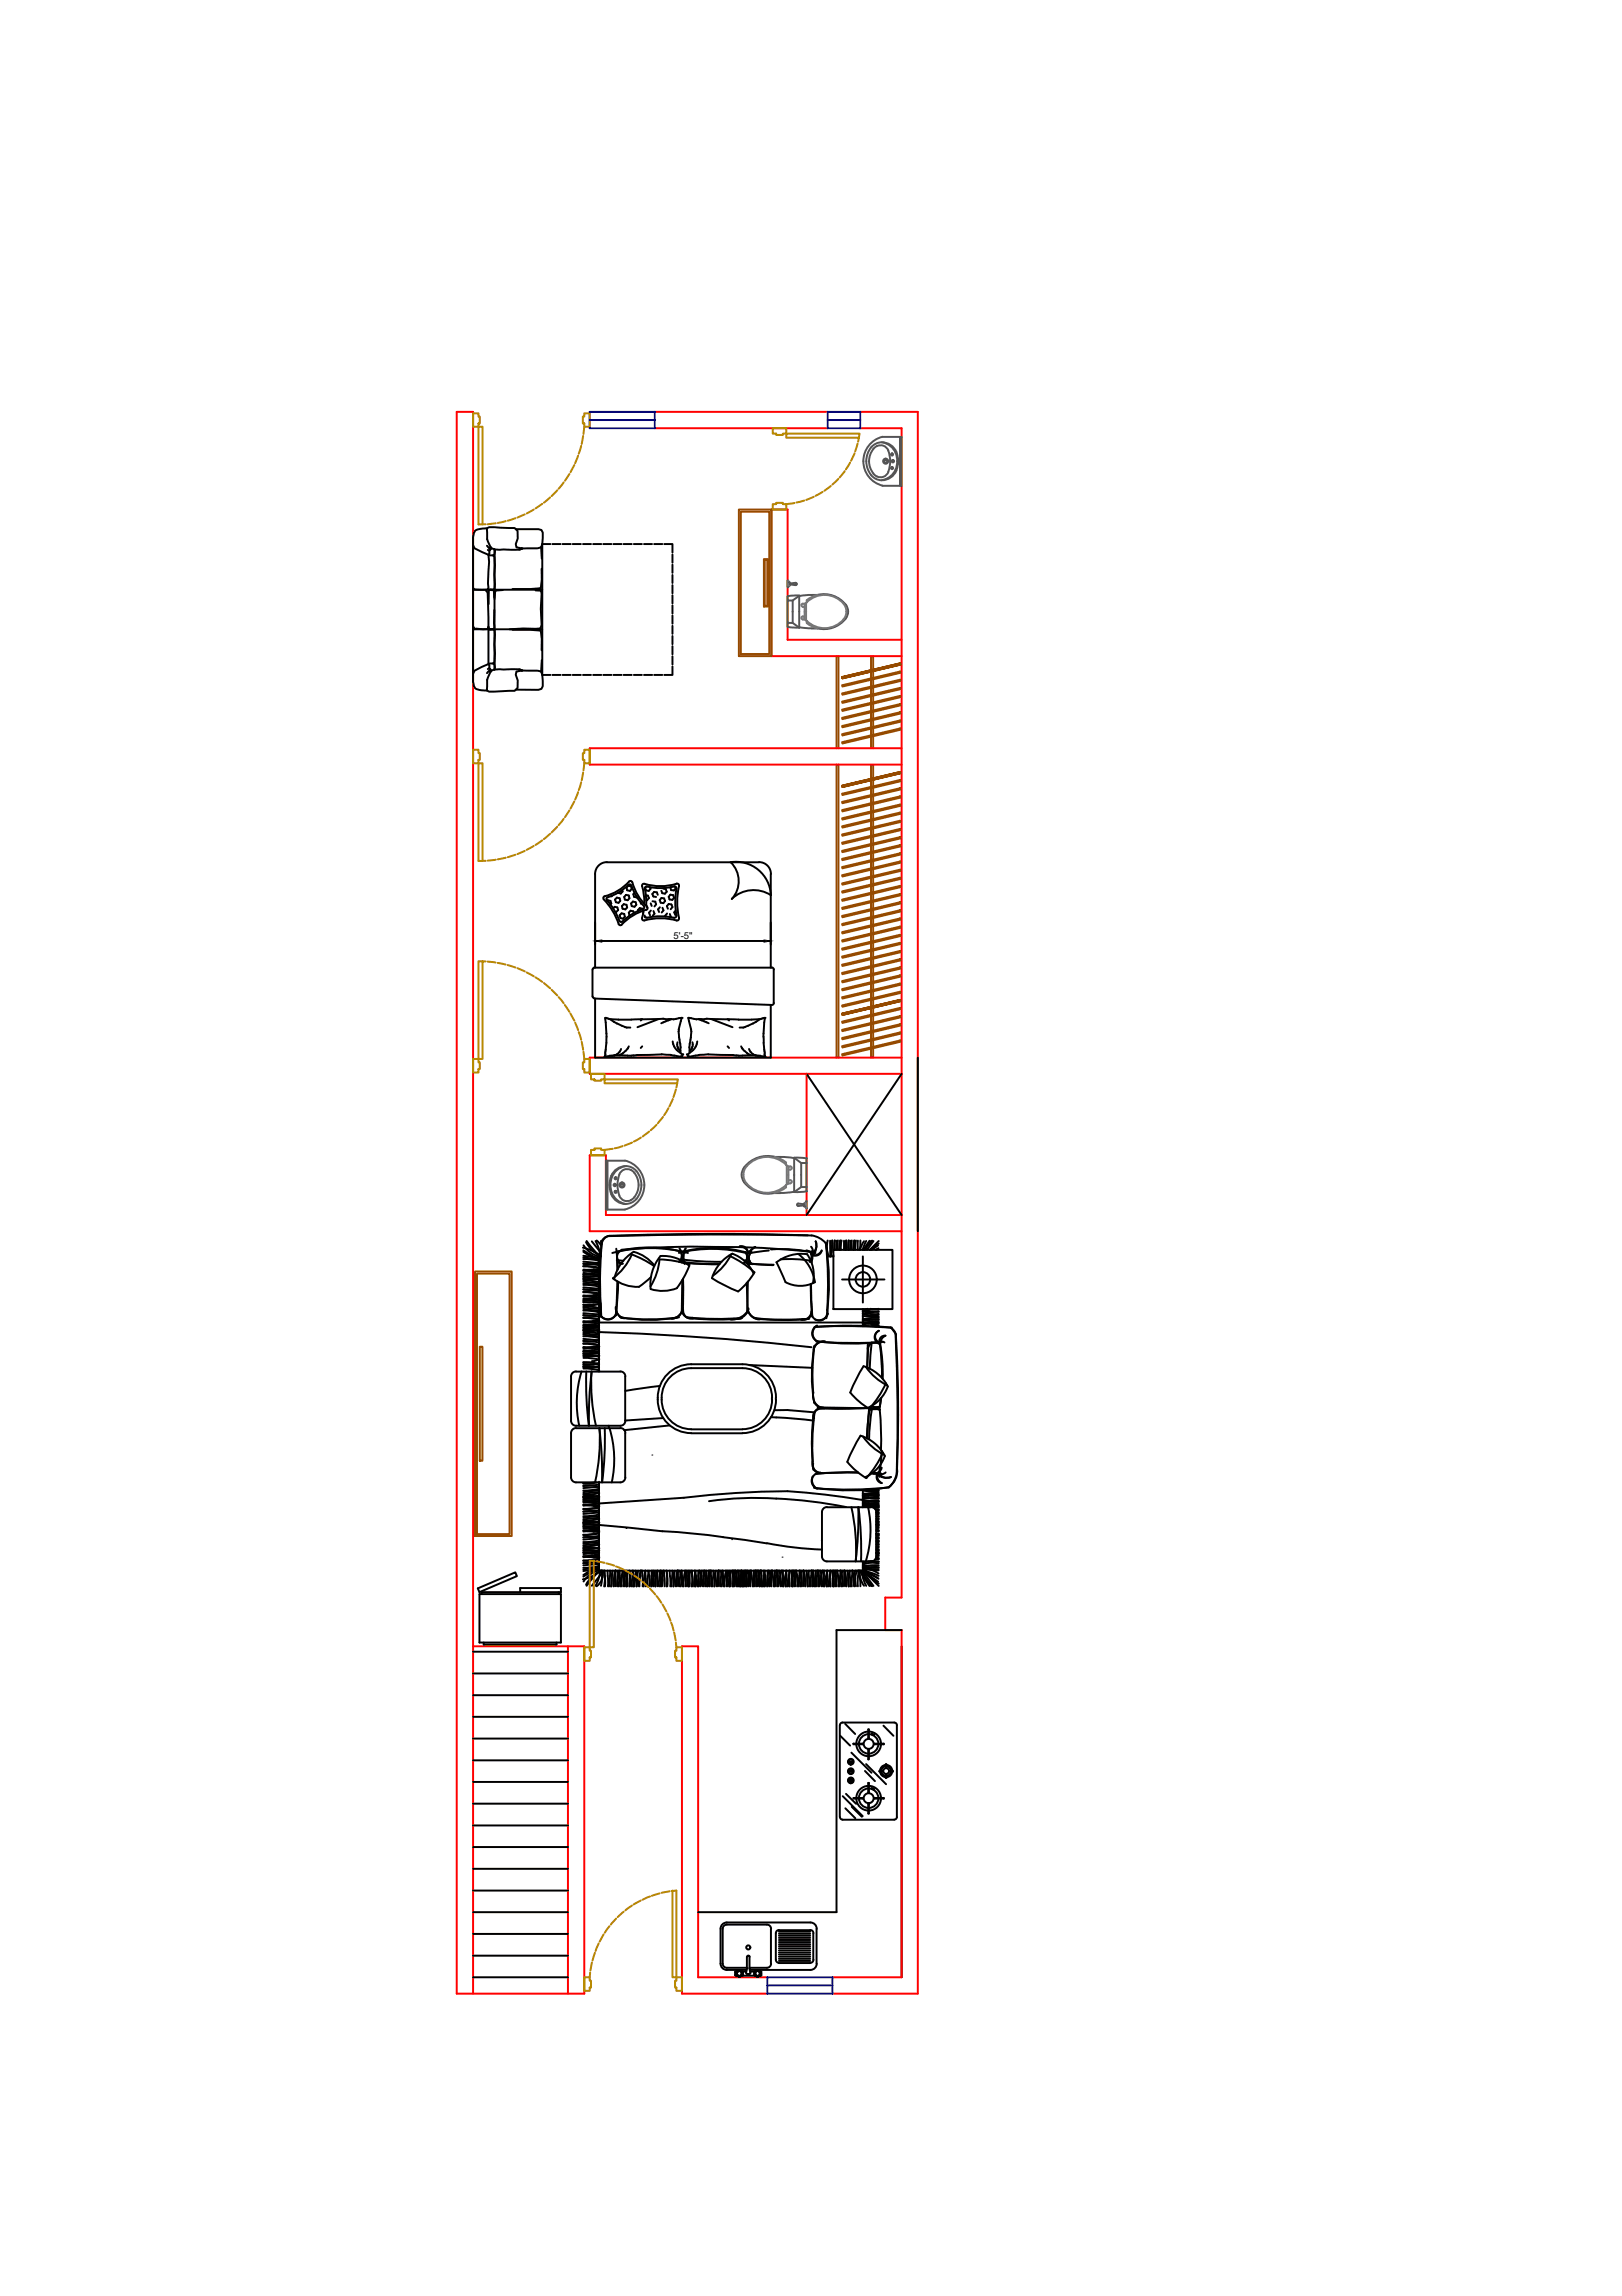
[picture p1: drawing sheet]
<svg xmlns="http://www.w3.org/2000/svg" width="210mm" height="297mm" viewBox="0 0 210 297" stroke-linecap="round" stroke-linejoin="round" font-family="sans-serif">
<defs><g id="words">
<text font-size="1.2" x="87.2" y="121.5">5'-5&quot;</text>
</g></defs>
<!-- layer: Walls -->
<path d="M84.7 55.4h22.4M84.7 53.3h22.4M111.3 53.3h7.5v204.6h-11.1M111.3 55.4h5.4v151.3h-2.1v4.2h2.1v44.9h-9M116.7 82.8h-14.8v-16.9h-2.1v19h16.9M116.7 96.8h-40.4v2.1h40.4M104.4 138.9v18.3M116.7 136.8h-40.4v2.1h40.4M116.7 157.2h-38.3v-7.7h-2.1v9.8h40.4M61.2 213h14.4v44.9h-16.5v-204.6h2.1v204.6M73.5 213v44.9M99.3 255.8h-9v-42.8h-2v44.9h11" fill="none" stroke="#f00" stroke-width=".25"/>
<!-- layer: 0 -->
<g fill="none" stroke="#000" stroke-width=".25">
<path d="M61.2 76.3h9M62.9 76.4l.2 .3 .1 4.4M63 68.4h-.8a.93 .93 0 0 0-1 1.1v18.6a.99 .99 0 0 0 .6 1.1l1.2 .1M63 70.6l.4 .5h.1v-.4M63.3 71.2v.4l-.1 .2 .1 .9-.2 2.8 .1 .5-.1 .3h-1.7l-.2-.2M63.4 71.1v.1h-.1l-.2-.1M63.8 71.8l.2 .2 .1 1.2-.1 1.1v1.9l-.2 .1h-.6M64 77.3l-.1-1h-.5l-.1 .1-.1 1.8M64 78.9v2.3l-.1 .2h-.7v-.3v.3h-.7h-1.1l-.1-.3M65.1 76.3l-.9 .1-.2 1.1M66.7 68.5h3l.4 .1 .1 .3v1.5l-.2 .4-.4 .1-2 .1a5.8 5.8 0 0 1-2.4 .1h-1.2l.1 .3-.1 .4h-.6l-2-.9-.2-.4M67.2 71.1l.4-.1-.8-.2-.1-.4 .3-.7v-1l-.4-.4-3.3-.1-.3 .2v.5a2.5 2.5 0 0 0 .7 2.1l.3 .1v15.5"/>
<path d="M69.3 76.4h.7l.1 .5-.1 1.8 .1 2.1-.2 .5-3.9 .1M70 70.8l.1 1.5M70.1 73.6v1.4l-.1 1.1-1.4 .1h-2.3M71.2 70.4h-1v16.9h1M71.5 70.4h1M72.8 70.4h1.1M74.1 70.4h1.1M75.4 70.4h1.1M76.8 70.4h1M78.1 70.4h1M79.4 70.4h1M80.7 70.4h1.1"/>
<path d="M82 70.4h1.1M83.3 70.4h1.1M84.7 70.4h1M86 70.4h1v1.1M87 71.7v1.1M87 73.1v1M87 74.4v1M87 75.7v1.1M87 77v1.1M87 78.3v1.1M87 79.6v1.1M61.2 81.4h9"/>
<path d="M63.1 86.6l.2-.1 .1 .1M63.2 85.9l.1 .2v.4M63.2 85.8v-4.4h.6l.2 .1v1.9l.1 1.1-.1 1.2-.2 .1M63.5 86.9v-.3h-.1l-.4 .5M64 86.6l.1-.3-.1-.5h-.6l-2 1-.2 .4M64 86.6h1.2a5.8 5.8 0 0 1 2.4 .1l2 .1 .4 .1 .2 .4v1.5l-.1 .3-.4 .1h-3M66.3 81.5h2.3l1.4 .1 .1 1.1v1.4M67.2 86.6l.4 .1-.8 .2-.1 .4 .3 .7v1l-.4 .4-3.3 .1-.3-.2v-.5a2.58 2.58 0 0 1 .7-2.1l.3-.1M70.1 85.4l-.1 1.5M71.5 87.3h1M72.8 87.3h1.1M74.1 87.3h1.1"/>
<path d="M75.4 87.3h1.1M76.8 87.3h1M78.1 87.3h1M79.4 87.3h1M80.7 87.3h1.1M82 87.3h1.1M83.3 87.3h1.1M84.7 87.3h1M87 86.2v1.1h-1M87 81v1M87 82.3v1M87 83.6v1.1"/>
<path d="M87 84.9v1.1M78.5 111.6h19.7M78.5 111.5a1.53 1.53 0 0 0-1.5 1.6v12.1M78.6 116.5h.1l.3 .1 .1 .3-.1 .1M78.6 116.1a.21 .21 0 0 0-.1 .1 .21 .21 0 0 0 0 .3l1 1.2 .7 1.5M79.2 115.9h-.1M79.3 117.5l.3-.2 .3 .1 .1 .3-.3 .3h-.1M79.8 116.1l.4 .1 .1 .4-.3 .2-.3-.1-.1-.3zM80 115.5h.1M80.2 119.1a.22 .22 0 0 0 .3 .1M80.4 118.2h.4l.1 .4-.3 .3-.3-.1-.1-.4zM80.5 115.2l.1 .1-.3 .3-.3-.1"/>
<path d="M80.7 117l.4 .1 .1 .3-.3 .3-.3-.1-.1-.4zM81 115.8l.4 .1 .1 .3-.3 .3-.3-.1-.1-.4zM81.3 114.6l.4 .1 .1 .3-.3 .3-.3-.1-.1-.4zM81.4 114a6.8 6.8 0 0 1-3.3 2v.2l1.2 1.6 .8 1.8M81.4 114a.24 .24 0 0 1 .4 .1 6.6 6.6 0 0 0 2 3.2M81.7 114.6a.23 .23 0 0 0-.4-.1l-1.2 .9-1.5 .7M81.7 114.6l.7 1.4 .9 1.2a.23 .23 0 0 1-.1 .4M81.9 116.6l.4 .1v.4l-.2 .2-.3-.1-.1-.3zM82 118.1v-.2l-.4-.1-.2 .3 .1 .3M82.1 115.5l-.1 .2v.3l.4 .1M82.4 116.1h.1M82.9 116.8l.1 .1"/>
<path d="M83.1 118.8a.24 .24 0 0 0 .3 .3l1.2-.3h1.2l1.8 .3M83.1 117.6l-.3-.1-.2 .2v.1M83.2 117.6l-1.4 .7-1.3 .9M83.3 118l-.2 .8M83.3 117.8l-.1 .4M83.4 118.4a.25 .25 0 0 0 .3 .3l1.8-.2 1.7 .2M83.6 118.6l-.1 .1M83.6 115.8l.2 .1 .2 .3-.3 .3-.1-.1M83.6 114.7l-.1 .2 .1 .3 .4 .1 .2-.3-.1-.2M83.6 117.1l.2 .3M83.7 117.3a.22 .22 0 0 1-.1 .4 7 7 0 0 0-3.3 2l-.2-.1M84.2 116.9l.1 .3"/>
<path d="M84.2 117.8l-.2 .3 .1 .3M84.4 116.6l.4 .1 .1 .3-.2 .3M84.6 117.9l.1 .3-.2 .3M85.1 115.8l-.1-.3-.3-.1-.3 .3 .1 .3h.4M85.4 117.4l-.2 .3 .1 .3M85.6 116.2h.3l.2 .4-.3 .2h-.3l-.1-.4zM85.7 117.4l.2 .4-.3 .3M85.8 115h.4l.1 .4-.3 .2h-.3l-.1-.4M86.3 118.2l-.2 .3 .1 .1M86.4 117.6l-.1-.4 .2-.2h.4l.1 .4-.2 .2M86.7 118.2l.1 .4h-.1M86.7 115.7l.4 .1 .1 .3-.2 .3h-.4l-.1-.4z"/>
<path d="M87.2 114.7a.24 .24 0 0 1 .3 .3M87.2 114.7l-1.7 .2-1.8-.2a.25 .25 0 0 0-.3 .3l.2 1.2v.8M87.3 114.7l.1 .2-.2 .3h-.3l-.1-.4M87.4 117.8l-.1 .2 .1 .4M87.5 118.4a.24 .24 0 0 1-.3 .3M87.5 115l-.1 1.7 .1 1.7M87.9 118.8a.24 .24 0 0 1-.3 .3M87.9 114.6a.23 .23 0 0 0-.3-.3 7.6 7.6 0 0 1-4.3 0l-.2 .3 .2 1.3 .1 .8M87.9 114.6l-.2 1.2-.1 1.2 .3 1.8M94.6 111.5a4.5 4.5 0 0 1 5.2 4.3 4.1 4.1 0 0 0-5.1 .5 3.4 3.4 0 0 0-.1-4.8zM98.2 111.5a1.53 1.53 0 0 1 1.6 1.6M99.7 113.1v12.1"/>
<path d="M76.7 125.4v3.5M76.7 128.9v.1l.2 .2M76.9 125.2h23l.2 .1v.1v4.4M76.9 129.2l23 .8M77 125.2l-.3 .1v.1M77 129.2v7.6h22.7v-6.8M77.9 121.7h21M78.2 136.7h.1M78.3 136.7h.1M78.3 131.7h.1M78.3 136.4v.2M78.3 131.7l.2 2.4-.2 2.4"/>
<path d="M78.3 136.6l-.1 .1M78.4 131.7h.1M78.6 131.7l.1 .1M78.7 131.8h.2M78.9 131.8l1.2 .1M79 131.9l.8 .5 1.1 .5M79.5 136.5l1.7 .1M79.5 136.6l-1.1 .1M80 131.9h1.7M80.4 135.7a1.3 1.3 0 0 1-1.4 .9M80.9 132.9h.7M81 135.9l-.5 .4-.4 .2"/>
<path d="M81.2 136.6h.5M81.4 135.4l-.4 .6M82 136.5l-.3 .1M82 136.6a26.6 26.6 0 0 1 5.4 0l.3 .1M83.1 131.8l-.2 .2M83.1 135.4l-.2 .2M85.2 131.8l-2.7 1.1M86.9 131.9l-1.3 .5M87.1 134.7a1.83 1.83 0 0 0 .9 1.5M87.2 131.9l-1.4-.1-4.1 .1M87.5 131.8l-.3 .1M87.7 134.8v.7"/>
<path d="M87.7 135.5l.2 .3M87.8 133.4l.3 2.1-.1 .7M87.8 133.2v.2M87.9 135.8l.2 .2M88 136.2l.4 .2M88.2 131.7h.1M88.2 131.7l-.4 1.5M88.2 131.7l-.7 .1M88.4 136.4l-.1 .1v.2h-.5M88.9 136.4l.1 .1v.2h.6M89.1 131.7h.1M89.1 131.7l.3 1.5"/>
<path d="M89.1 131.7l.7 .1M89.3 136.2l-.4 .2M89.4 133.2l.1 .2M89.5 133.4l-.3 2.1v.7M89.6 135.5l-.4 .5M89.6 134.8v.7M89.8 131.8l5.8 .1M90.2 134.7a1.83 1.83 0 0 1-1 1.5M90.4 131.9l1.3 .5M91.7 136.4l-1.2 .1-1 .2M91.7 136.4l3.6 .2M92 131.8l2.8 1.1"/>
<path d="M94.2 131.8l.1 .2M94.2 135.4l.1 .2M95.3 136.5l.3 .1M95.6 131.9h1.6M95.9 135.4l.4 .6M96.1 136.6h-.5M96.3 135.9l.5 .4 .4 .2M96.4 132.9h-.7M96.9 135.7a1.3 1.3 0 0 0 1.4 .9M97.8 136.6h.6M97.8 136.5l-1.7 .1M98.3 131.9l-.9 .5-1 .5"/>
<path d="M98.6 131.8l-1.3 .1M98.8 134.9l.1 1.6M98.8 134.1v.8M98.9 131.7l-.3 .1M98.9 131.7h.1M98.9 136.4l.1 .3h-.1l-.5-.1M99 131.7l-.2 2.4M99 136.7h.1M100.1 129.7v.2l-.2 .1M104.4 138.9l12.3 18.3M116.7 138.9l-12.3 18.3M118.8 136.8v22.5"/>
<path d="M78.8 159.9a1.22 1.22 0 0 0-.9 1.1M104.5 159.8a367.7 367.7 0 0 0-25.7 .1M74.5 177.4h5.8M74.5 177.4a.65 .65 0 0 0-.6 .7v5.7M75.3 177.4a13.8 13.8 0 0 0-.3 7.1M75.5 168.2l1.2 .1 .8 .1M75.5 166.2l1.2 .1 .8 .2M75.5 167.1l1.2 .1 .8 .1M75.5 167.2l1.2 .1 .8 .1M75.5 167.7l1.2 .1 .8 .2M75.5 164.4l1.2 .1 .8 .1M75.5 165.3l1.2 .1 .8 .1"/>
<path d="M75.5 164.9h1.2l.8 .2M75.5 163.8l1.2 .1 .8 .2M75.5 163.8l1.2 .1 .8 .1M75.5 169.6h1.2l.8 .2M75.5 170.5h1.2l.8 .2M75.5 170.5l1.2 .1 .8 .1M75.5 171.5l1.2 .1 .8 .1M75.5 171.1h1.2l.8 .2M75.5 173.9h1.2l.8 .2M75.5 173.8l1.2 .1 .8 .1M75.5 172.9h1.2l.8 .2M75.5 172l1.2 .1 .8 .1"/>
<path d="M75.5 176.7l1.2 .1 .8 .2M75.5 176.2l1.2 .1 .8 .2M75.5 174.4l1.2 .1 .8 .1M75.5 175.3l1.2 .1 .8 .1M75.5 174.9h1.2l.8 .2M75.5 166.5l2 .2M75.5 169.9l2 .2M75.5 173.2l2 .2M75.5 163.2l2 .2M75.5 166l2 .2M75.5 165.8l2 .2M75.5 169.3l2 .3"/>
<path d="M75.5 169.1l2 .2M75.5 172.5l2 .2M75.5 172.7l2 .2M75.5 162.5l2 .2M75.5 162.7l2 .2M75.5 166.8l2 .2M75.5 170.2l2 .2M75.5 173.5l2 .2M75.5 163.5l2 .2M75.5 161.8l2 1.1M75.5 161.9l2 1.2-.8-.1-1.2-.1M75.5 165.7h1.2l.9 .2"/>
<path d="M75.5 169l1.2 .1 .9 .1M75.5 172.3l1.2 .1 .9 .2M75.5 177l1.2 .1 .9 .2M75.5 175.7h1.2l.9 .2M75.5 161.1a3.4 3.4 0 0 0 2 1.5M75.8 160.7a3.9 3.9 0 0 0 1.9 1.8l-.8-.6-1.5-.5M75.9 177.4a43.6 43.6 0 0 0 .3 7M75.9 160.6l1.7 1.9M76.5 177.4a25.4 25.4 0 0 0 .6 7M76.6 177.4a46.5 46.5 0 0 0-.4 7M76.6 160.6l1.1 1.4M76.9 167.6h-1.4"/>
<path d="M76.9 164.2h-1.4M76.9 165.4l-1.4 .1M76.9 168.1l-1.4 .1M76.9 170.9h-1.4M76.9 171.5h-1.4M76.9 168.8h-1.4M76.9 172.1h-1.4M76.9 176.8h-1.4M76.9 176.2h-1.4M76.9 174.8l-1.4 .1M76.9 174.2l-1.4 .1M76.9 175.4l-1.4 .1"/>
<path d="M77.1 160.6l.4 1.1 .2 .8M77.2 160.5l.6 .7M77.3 172.3a357.4 357.4 0 0 1 27.7 2M77.5 171.1h34.2M77.5 168.3a3.2 3.2 0 0 1-2 .1M77.5 166.6a3.2 3.2 0 0 1-2 .2M77.5 165.3a3.2 3.2 0 0 1-2 .2M77.5 164.9a3.2 3.2 0 0 1-2 .2M77.5 170a3.2 3.2 0 0 1-2 .1M77.5 168.6a3.2 3.2 0 0 1-2 .2M77.5 173.3a3.2 3.2 0 0 1-2 .1M77.5 172a3.2 3.2 0 0 1-2 .1"/>
<path d="M77.5 176.3a3.2 3.2 0 0 1-2 .2M77.5 176.7a3.2 3.2 0 0 1-2 .2M77.5 174.9a3.2 3.2 0 0 1-2 .2M77.5 171.6a3.2 3.2 0 0 1-2 .1M77.5 163.3a3.2 3.2 0 0 1-2 .2M77.5 167.6l-2 .1M77.5 164.3l-2 .1M77.5 171h-2M77.5 174.3h-2M77.5 165.1h-2M77.5 168.5h-2M77.5 176.5h-2"/>
<path d="M77.5 175.1h-2M77.5 171.8h-2M77.5 174.4a3.2 3.2 0 0 1-2 .3M77.5 175.8l-.4 .2-.5 .1M77.5 167.8a3 3 0 0 1-2 .2M77.5 164.4a3.2 3.2 0 0 1-2 .3M77.5 171.1a3 3 0 0 1-2 .2M77.5 174.8h-.7M77.5 164.8l-2 .1M77.5 168.1l-.7 .1M77.5 171.5h-.7M77.6 174.2h-.7"/>
<path d="M77.6 175.4h-.7M77.6 167.5h-.7M77.6 164.2h-.7M77.6 165.4h-.7M77.6 170.9h-.7M77.6 168.7l-.7 .1M77.6 172.1h-.7M77.7 168.6v.9M77.8 162.5h-.3v14.9M77.8 160.6v.2M77.8 160.7a1.09 1.09 0 0 1 1-.8 528.9 528.9 0 0 1 26.2-.1 2.96 2.96 0 0 1 1.9 1M77.9 160.5a54.8 54.8 0 0 0-.1 9.9 60.5 60.5 0 0 1 .1-9.9"/>
<path d="M79.2 162.1a19.3 19.3 0 0 1 9.8 0M79.7 169.1a1.39 1.39 0 0 0 1.1 1.5M79.7 169.3a1.28 1.28 0 0 0 .9 1.2M79.7 161.5l.3 2.7M79.8 170a1.2 1.2 0 0 1-2.1 .2M79.8 163l.9 .1M79.8 161.9l.1 2.4M79.9 165.8l-.2 4.4M79.9 161.9a16.3 16.3 0 0 1 8.8 .2M80 165.8l-.2 3.7a1.1 1.1 0 0 1-.7 1.1 1.1 1.1 0 0 1-1.3-.3M80.1 163.4l.5 .1M80.2 163.5h.4"/>
<path d="M80.3 170.4a21 21 0 0 0 7.4 0M80.3 177.4a.65 .65 0 0 1 .6 .7v5.7M80.4 161.8a.93 .93 0 0 0-.6 .8 .93 .93 0 0 0 .6 .9l-.4-.4-.1-.2M80.4 161.7a155.1 155.1 0 0 1 24.5 .2M81.8 162.3l1.5 .7 1.4 .8M81.8 162.3l-.9 1.5-.7 .8-.9 .8a5.1 5.1 0 0 0 3.4 1.1M84.2 165.2l-1.5 1.3M84.7 163.7a5 5 0 0 0-2.7-1.7 5.6 5.6 0 0 0-2.5 3.5M85.4 179.3l-4.5 .6M85.5 162.5a5.1 5.1 0 0 1 3.7 1.3l-.7 1.5-.9 1.4a5 5 0 0 1-3.4 .1 5.7 5.7 0 0 1 1.3-4.3zM87.8 162.1a18.4 18.4 0 0 1 9 .1M87.9 170.4a28 28 0 0 1-7.6 .1"/>
<path d="M87.9 163.2l.7 .2M87.9 163.2l2.2 .3 3 .1-4.5-.2M87.9 161.5a1.58 1.58 0 0 1 .2 1.5M88 162a16.2 16.2 0 0 1 8.9 .1M88 161.8a1.07 1.07 0 0 1-.1 1.5M88.2 162.9l2.2 .3h3M88.2 163.1h.1M88.2 169.6a1.22 1.22 0 0 1-1.1 1M88.3 169.4a1.07 1.07 0 0 0 1.3 1.1M88.3 165.6l-.1 4.1M88.4 169.2a1.66 1.66 0 0 1-1.5 1.4M88.4 165.4l-.1 4.5"/>
<path d="M88.4 169.4a1.07 1.07 0 0 0 1.3 1.2M88.6 163.3h-.4M88.6 161.6l-.1 .7v1M88.8 161.5a2.17 2.17 0 0 0-.2 2M88.8 170.4a39.1 39.1 0 0 0 7.2 .1M89.2 163.6l-1.9-.5-2-.2a7.5 7.5 0 0 1-1.1 3.5M89.4 176.5h6.7a4.3 4.3 0 0 1 4.3 4.3M89.4 177h6.7a4 4 0 0 1 3.8 3.2 4 4 0 0 1-2.3 4.4l-.7 .2-.8 .1M89.4 176.5a4.5 4.5 0 0 0-4.3 4.5 4.5 4.5 0 0 0 4.3 4.4M89.4 177a3.9 3.9 0 0 0-3.8 4 3.9 3.9 0 0 0 3.8 3.9M89.7 170.6a39 39 0 0 0 6.2 0M94.3 162.4l1.8 1 1.5 1.2"/>
<path d="M94.6 162.3a7.1 7.1 0 0 1-2.4 2.8M94.8 162.2a4.7 4.7 0 0 1 2.7 2.6M94.8 162.2a5.3 5.3 0 0 0-2.7 3.1M96.4 162a.86 .86 0 0 1-.2 1.4M96.5 162a1.15 1.15 0 0 1-.1 1.4M96.6 163.2v.2M96.6 166l.2 3.6M96.7 163l-.4 .1M96.7 163.3h-.2M96.8 169.6a1.87 1.87 0 0 0 2.1 1.1h3.3l2.4-.1M96.8 165.8l-.1 4M96.8 163.3h-.2"/>
<path d="M96.9 169.4a2.47 2.47 0 0 1-2.3 1.3M96.9 169.3a1.64 1.64 0 0 1-2 1.3M96.9 163.1h.1M96.9 162.1a1.22 1.22 0 0 0-1.2-.8 .79 .79 0 0 1 .8 .2 .79 .79 0 0 1 .2 .8M96.9 169.7a1.51 1.51 0 0 0 1.4 1M96.9 163.5l3.2 .1M97 163.1l-.1 .7M97 176.6l8.1 .4M97.1 163.5l3 .2M97.1 162a1.24 1.24 0 0 0 .1 1.5M97.3 162a1.01 1.01 0 0 0 .1 1.6M97.6 170.5a28.4 28.4 0 0 0 7.1 .1"/>
<path d="M97.6 164.6l-.9 1.3-1.2 1.2-1.7-.8-1.7-.9M97.7 161.3l-.4 .3-.3 .5M97.7 161.3l-.9 .8M99.5 161.8l-2.5 .3M99.8 161.6a18.7 18.7 0 0 1 5.7 .5M100.5 163.3l1.1 2.6a4 4 0 0 0 3.9 0M101 162.9h2l1.9 .2M103.3 162.2a5.7 5.7 0 0 1 2.2 3.7M104.3 161.8a.81 .81 0 0 1 .6 1.2M104.4 162.3a4.7 4.7 0 0 1 .8 3.7M104.5 162.3a5.3 5.3 0 0 0-4 1M104.9 163.2h-.1"/>
<path d="M104.9 166.1l.2 4.2M104.9 162.2a1.18 1.18 0 0 0 .7-1.6 1.87 1.87 0 0 1-.4 1.8M105 166.1l.1 4.3M105 161.3a.94 .94 0 0 1 .1 1M105 169.7a.86 .86 0 0 1-1.2 1M105 162.3a.71 .71 0 0 1 0 .9M105 169.5a1.22 1.22 0 0 1-1.3 1.3M105.1 162.4l-.1 1M105.1 161.8l-.1 1.4M105.4 174.2a28 28 0 0 0-.2 6M105.4 174.1a21 21 0 0 0 0 7.4M105.4 171.7a57.5 57.5 0 0 1 10 .1"/>
<path d="M105.5 171.6a86.2 86.2 0 0 1 9.7 .2M105.5 171.6a1.21 1.21 0 0 0 .2 1.9 32.9 32.9 0 0 0 8.6 .1M105.6 173.6l2.8 .1h5.5M105.7 171.5a1.13 1.13 0 0 0-.6 1.1 1.13 1.13 0 0 0 .8 1M106.3 161.8a1.22 1.22 0 0 1-1.3 .6M106.3 161.8a.79 .79 0 0 1-.5 .6 .79 .79 0 0 1-.8-.2M106.6 173.6a1.28 1.28 0 0 0-1.3 .8M106.8 173.5a1.39 1.39 0 0 0-1.5 1.1M106.9 160.8a31.7 31.7 0 0 1 0 9.7M106.9 160.8a51.5 51.5 0 0 1 .1 8.7M107 162.5h.9M107 169.5a1.05 1.05 0 0 1-.6 1.3 1.05 1.05 0 0 1-1.4-.7"/>
<path d="M107.1 160.5a3.2 3.2 0 0 0 .2 2M107.1 169.9a1.26 1.26 0 0 1-1.6 .8M107.4 160.5v2.1M107.7 160.5l-.1 1.2-.1 .8M107.7 160.5v1.2l-.2 .8M107.9 161.7h7.6v7.7h-7.6zM107.9 162.4l-.1 .1M108 160.5l-.1 1.2M108.1 160.5l-.1 1.2M108.3 160.5l-.1 1.2M108.4 160.5v1.2M108.7 160.5v1.2z"/>
<path d="M108.9 160.5l-.1 1.2M109 165.5h5.5M109.2 160.5v1.2M109.5 160.5l-.1 1.2M109.5 160.5v1.2M109.8 160.5v1.2l.1-1.2M110.1 160.5l-.1 1.2M110.2 160.5v1.2M110.6 160.5l-.1 1.2zM110.8 160.5l-.1 1.2M111 160.5v1.2M111.3 160.5v1.2l.5-1.1"/>
<path d="M111.6 169.6h2.1M111.6 170.3h2.1M111.6 170.9h2.1M111.6 171.1h2.1M111.6 170.7h2.1M111.6 171.2l2.1 .1M111.6 169.7h.8M111.7 171.5h.1M111.7 162.5v6M111.7 169.4v2.2M112.1 176.8a7.1 7.1 0 0 0 2.7 2.4M112.1 160.5l-.5 1.2"/>
<path d="M112.3 174.5a.94 .94 0 0 1 .6-.8 .94 .94 0 0 1 1 .2l.2 1.9v2.5M112.3 169.3l-.6 .2M112.3 173.9l-.1 3M112.4 174.1l-.2 2.8M112.5 160.5l-.8 1.2M112.6 169.3h1.1M112.7 160.5l-.8 1.2 .1-.1M112.8 171.6l.9-.1-.5 .1M112.8 173.7l-.2 3.4M112.9 160.5l-1.1 1.1M113 173.7a.75 .75 0 0 0-.6 .9M113 160.6l-.8 1.1"/>
<path d="M113.6 161.1l-.8 .6M113.7 161.5l-.3 .2 .2-.1M113.7 170h-2a3.2 3.2 0 0 0 2 .1M113.7 160.9l-1.1 .8M113.7 160.6l-1.1 1.1M113.7 170.7l-2 .1M113.7 171.1l-.8 .1-1.2 .2M113.7 169.7h-.8l-1.2 .2M113.7 170.5h-.8l-1.2 .2M113.7 172.2a.79 .79 0 0 0-.4 .8 .79 .79 0 0 0 .5 .7M113.7 172.2a.9 .9 0 0 0-.2 1.5M113.8 173.5a.71 .71 0 0 1 .8-.7 1.1 1.1 0 0 0-.7 1"/>
<path d="M113.9 173.7l.3 2v2.7M114.5 173.7l-.6-.1-.2 .2M114.6 179l-.9 1.7-1.2 1.5M115.3 171.7a1.62 1.62 0 0 1 .7 1M115.3 171.7l.6 .9M115.9 172.6a224.6 224.6 0 0 1 .1 18 2.99 2.99 0 0 1-.9 1.8M115.9 172.7a165 165 0 0 1 .1 18.3 2.54 2.54 0 0 1-1 1.4 31.7 31.7 0 0 1-9.7 .1M73.9 185.4a.61 .61 0 0 1 .6-.6l5.8-.1a.65 .65 0 0 1 .6 .7M73.9 185.4v5.7a.65 .65 0 0 0 .6 .7h5.8a.65 .65 0 0 0 .6-.7v-5.7M73.9 183.8a.65 .65 0 0 0 .6 .7h5.8a.65 .65 0 0 0 .6-.7M75.5 197.1l2-.3-1.2 .2zM75.5 193.6a3.2 3.2 0 0 1 2 .1"/>
<path d="M75.5 196.9a3.2 3.2 0 0 1 2 .2M75.5 197.3a3.2 3.2 0 0 1 2 .2M75.5 194a3.2 3.2 0 0 1 2 .1M75.5 195.6a3.2 3.2 0 0 1 2 .1M75.5 198.9a3.2 3.2 0 0 1 2 .2M75.5 192.3a3.2 3.2 0 0 1 2 .1M75.5 197.7a3 3 0 0 1 2 .3M75.5 194.4a3 3 0 0 1 2 .2M75.5 197.5l2 .1M75.5 198.1l1.4 .1M75.5 193.6h1.4M75.5 196.9l1.4 .1"/>
<path d="M75.5 194.2h1.4M75.5 194.8h1.4M75.5 194.7h2M75.5 198l2 .1M75.5 197.2l2.1 .1M75.5 193.9h2.1M76.7 197.2l9 .9 4.4 .3 3.5 .5M76.8 194.2h.7M76.9 193.6l.7 .1M76.9 197h.7M76.9 194.8l.7 .1M76.9 198.2h.7"/>
<path d="M76.9 191.8l-1.4 .1M77.2 191.8l-1.7 .1M77.5 196.4l-2 .2M77.5 196.2l-2 .2M77.5 199.7l-2 .2M77.5 199.5l-2 .2M77.5 192.8l-2 .2M77.5 193l-2 .3M77.5 191.8v11.4h34.2M77.5 195.7l-2 .2M77.5 199l-2 .2M77.5 192.3l-2 .2"/>
<path d="M77.5 193.5l-1.2 .2h-.8M77.5 197.3l-1.2 .2h-.8M77.5 194.4l-1.2 .2-.8 .1M77.5 194l-1.2 .2h-.8M77.5 195l-1.2 .2h-.8M77.5 195l-1.2 .2-.8 .1M77.5 195.9l-1.2 .2-.8 .1M77.5 197.8l-1.2 .2h-.8M77.5 198.3l-1.2 .2h-.8M77.5 198.4l-1.2 .2h-.8M77.5 199.3l-1.2 .2h-.8M77.5 192.6l-.8 .2h-1.2"/>
<path d="M77.5 195.4l-2 .1M77.5 198.7l-2 .2M77.5 192.1l-2 .1M77.6 196.5l-1.3 .2h-.8M77.6 199.8l-1.3 .2-.8 .1M77.6 193.2l-.9 .1-1.2 .1M77.6 184.8a46.5 46.5 0 0 1 .3 7M77.6 184.8a25.4 25.4 0 0 1-.6 7M78.3 184.8a43.6 43.6 0 0 1-.4 7M78.8 184.5v.3M78.9 184.8a13.8 13.8 0 0 1 .3 7M85.8 183.5l-4.9 .3"/>
<path d="M86.7 184.4l-5.9 .6M89.4 184.9h6.7M93.6 198.9l5.6 .8M99.2 199.6a44.6 44.6 0 0 0 7.2 .9M99.8 183.3l5.5 .5M100.2 182.4h1.7l3.5 .3M100.4 180.8v.3M100.4 181.1a4.3 4.3 0 0 1-4.3 4.3h-6.7M100.5 193.9a41.5 41.5 0 0 0-8.7 .3M100.5 193.9a59.8 59.8 0 0 1 9 1.1M105.2 191a1.26 1.26 0 0 0 .4 1.5M105.2 189.4a.86 .86 0 0 0 1 1.1"/>
<path d="M105.3 180.2a1.66 1.66 0 0 0 1.4 2M105.3 182.9a28.4 28.4 0 0 0-.1 7 1.22 1.22 0 0 0 1.2 .7M105.4 181.4a1.22 1.22 0 0 0 1.2 .7M105.4 182.7a33.3 33.3 0 0 0-.1 7.5M105.8 190.6a1.05 1.05 0 0 0-.8 1 1.05 1.05 0 0 0 .8 1M105.8 182.1l6.8 .1M106.4 195.6v5.8a.65 .65 0 0 0 .6 .6M106.4 182.2a1.07 1.07 0 0 0-1.1 1.4M106.4 182.1a1.07 1.07 0 0 0-1 1.4M107 195h5.8a.66 .66 0 0 1 .6 .6h.3M107 195a.65 .65 0 0 0-.6 .6M110 180.1l.8-1.7 1-1.7a5.3 5.3 0 0 1 3.1 2.7 4.7 4.7 0 0 1-2.6 2.7"/>
<path d="M110 180.2l1.2 1.1 1.3 1M110.2 195a25.4 25.4 0 0 1 .6 7M111 190.5h-3.1l-2.3 .2M111.1 190.5h-2.8l-2.8 .2M111.1 195a46.5 46.5 0 0 1-.4 7M111.1 195a43.6 43.6 0 0 1 .3 7M111.7 194.1a94.8 94.8 0 0 0-9.8-1.2 118.2 118.2 0 0 0-13.4 .9l-11 .7M111.7 192.8v2.2a3.2 3.2 0 0 1 2-.2M111.7 194.8l.8 .2h1.2M111.7 193.7l1.2 .1 .8 .1-.8-.1-1.2 .1M111.7 194l.8 .2 1.2 .1M111.7 192.8l1.2 .2h.8"/>
<path d="M111.7 193.3l.8 .2 1.2 .1M111.7 185.8a7.1 7.1 0 0 0 2.7 2.4M111.7 194.6l2 .1M112.1 192.7l1.6 .1M112.3 182.1a49.2 49.2 0 0 1-6.4 .1M112.3 195a13.8 13.8 0 0 1-.3 7M112.4 193.4h-.8M112.4 194.2h-.8M112.4 194.5h-.8M112.4 194.3h-.8M112.4 192.8h-.8M112.5 182.2l.1 .2"/>
<path d="M112.5 182.2l-.2 2.1-.1 1.8M112.6 182.2l-.3 1.9-.1 1.9M112.7 182.1h-.1l.1 .1M112.8 181.9h.1M112.8 181.9l.5 .2 .6-.1M112.9 190.6h.6M112.9 190.6h1.1M113 195l.7 .1M113.3 195.2l.4 .1M113.3 195.3l.4 .1h-.3M113.4 199h.3h-.3M113.4 195.6v5.8a.65 .65 0 0 1-.6 .6h-5.8"/>
<path d="M113.4 196.7l.3 .1M113.4 197.3h.3M113.4 197.9l.3 .1M113.4 198.1h.3M113.4 195.7l.3 .1h-.3M113.4 196.9h.3M113.4 196.5l.3 .1M113.4 197.5h.3M113.4 196h.3M113.4 196.1l.3 .1M113.4 198.9h.3M113.4 199.2l.3 .1"/>
<path d="M113.4 199.8h.3M113.4 198.6h.3M113.4 199.6h.3M113.4 198.5h.3M113.5 190.7a1.87 1.87 0 0 0 1.8 .4M113.5 190.6a1.23 1.23 0 0 0 .6 1.3 .82 .82 0 0 1-.4-1.4 1.2 1.2 0 0 0 1.6 .6M113.6 190.6l-.5 .1-.2-.1M113.7 193.3a3.2 3.2 0 0 0-2 .2M113.7 193.5h-2.1M113.7 194.9h-2.1M113.7 193.8h-2.1M113.7 194.1l-1.3 .1"/>
<path d="M113.7 194.7h-2.1M113.7 194.3h-1.3M113.7 194.5h-1.3M113.7 192.8h-1.3M113.7 193.2h-2.1M113.7 193.4h-1.3M113.7 196.2h-.3M113.7 199.9h-.3M113.7 197.2h-.3M113.7 197.7h-.3M113.7 196.4h-.3M113.7 196.9h-.3"/>
<path d="M113.7 198h-.3M113.7 199.4h-.3h.3M113.7 198.7h-.3M113.7 198.4h-.3l.3 .1M113.8 182.4l.2 2.9v2.3M113.9 182.4l-1.1-.1-.2 1.9-.1 2M113.9 181.9a1.07 1.07 0 0 1-1.1 0M113.9 182.4l-.7-.1-.7 .1M113.9 189.6l-.1 1.1M114 180.9l-.2 1.4M114 180.9l-.1 1M114.1 187.7l-.3 3.4"/>
<path d="M114.1 189.9a.9 .9 0 0 1-1.2 .7M114.3 187.9l-1 1.8-1.2 1.5M114.5 188.4a4.7 4.7 0 0 1-2.6 2.7M114.5 188.4a5.3 5.3 0 0 0-3.1-2.7l-1 1.7-.8 1.7 1.2 1.2 1.3 .9M114.6 190.5a.94 .94 0 0 1-1 .2M115.1 192.4a51.4 51.4 0 0 1-9.5 .1M61.2 219.3h12.3M61.2 216.5h12.3M61.2 213.7h12.3M61.8 205.5l4.9-2.1 .2 .5-4.9 2.1zM62 206.2h10.6v6.3h-10.6zM62.6 212.5v.3h9.4v-.3"/>
<path d="M67.3 206v-.5h5.3v.5h-10.3v.2M72.3 206v.2M75.5 200.3a3.2 3.2 0 0 1 2 .1M75.5 202.3a3.2 3.2 0 0 1 2 .1M75.5 200.6a3.2 3.2 0 0 1 2 .2M75.5 201.1a3 3 0 0 1 2 .2M75.5 200.3h1.4M75.5 200.8l1.4 .1M75.5 201.5h1.4M75.5 201.4h2M75.5 200.6h2.1M76.8 200.9h.7"/>
<path d="M76.9 200.3h.7M76.9 201.5h.7M77.5 203l-2 .2M77.5 202.8l-2 .2M77.5 202.3l-2 .2M77.5 202.8l-2 1.2M77.5 202.6l-2 1.2M77.5 200.2l-1.2 .2h-.8M77.5 201.1l-1.2 .2h-.8M77.5 200.6l-1.2 .2-.8 .1M77.5 201.6l-1.2 .2-.8 .1M77.5 201.7l-1.2 .2h-.8"/>
<path d="M77.5 202.6l-1.2 .2h-.8M77.5 202l-2 .2M77.5 203.1a3.4 3.4 0 0 0-2 1.5M77.6 203.2l-1.7 2M77.7 203.2l-.2 .8-.4 1.2M77.8 203.2l-.9 .6-1.5 .5M77.9 203.2a3.9 3.9 0 0 0-2.1 1.8M77.9 203.2v.8l-.1 1.2M78 203.2a1.98 1.98 0 0 1-.8 2M78.2 203.2l-1.6 2M78.2 203.2l.1 .8-.1 1.2M78.2 203.2v.7"/>
<path d="M78.3 203.9v1.3M78.6 203.2l.1 2M78.9 203.2a3.2 3.2 0 0 1 .2 2M79 203.2l-.2 2M79.3 203.2l-.2 2M79.6 203.2l-.2 1.2v.8M79.7 203.2v2M79.7 203.2l-.2 1.2-.1 .8M79.9 203.2a3.2 3.2 0 0 1 .1 2M80.1 203.2l-.2 1.2v.8M80.2 203.2v2M80.6 203.2v.7"/>
<path d="M80.6 203.9v1.3M80.6 203.2l-.2 1.2v.8M80.8 203.2v2M81 203.2v.7M81.1 203.2l.1 2M81.3 203.2l-.2 1.2v.8l-.1-1.3M81.4 203.2l.1 .8-.1 1.2M81.5 203.2v2M81.8 203.2a3.2 3.2 0 0 1 .2 2M81.9 203.2v2M82 203.2l-.2 1.2v.8M82.2 203.2a3.2 3.2 0 0 1 .2 2"/>
<path d="M82.3 203.2l-.2 2M82.6 203.2l-.2 2M82.9 203.2l-.2 1.2v.8M83 203.2l-.2 1.2-.1 .8M83.1 203.2l.1 2M83.5 203.2l.1 2M83.5 203.2l-.2 1.2v.8M83.8 203.2a3.2 3.2 0 0 1 .2 2M84 203.2l-.2 1.2v.8M84.3 203.2l.1 2M84.5 203.2l-.2 1.2v.8M84.5 203.2l.1 2"/>
<path d="M84.8 203.2v2M85 203.2l-.2 1.2v.8M85.1 203.2v2M85.3 203.2a3.2 3.2 0 0 1 .1 2M85.5 203.2l-.2 1.2v.8M85.5 203.2a3.2 3.2 0 0 1 .2 2M85.8 203.2l-.2 1.2v.8M85.9 203.2v.7M86 203.9v1.3M86.2 203.2l.1 .8-.1 1.2M86.3 203.2l.1 2M86.7 203.2v.7"/>
<path d="M86.7 203.9v1.3M87 203.2a3.2 3.2 0 0 1 .1 2M87 203.2l-.1 2M87.3 203.2l-.1 2M87.7 203.2l-.2 1.2-.1 .8M87.7 205.2v-2l-.2 2M87.9 203.2a3.2 3.2 0 0 1 .2 2M88.2 203.2l-.2 1.2-.1 .8M88.2 203.2l.1 2M88.7 203.2v2M88.7 203.2l-.2 1.2-.1 .8M88.8 203.2v.7"/>
<path d="M88.9 203.9v1.3M89 203.2l.1 .7M89 203.9l.1 1.3M89.2 203.2v2M89.3 203.2l-.2 1.2v.8M89.5 203.2l.1 .8-.1 1.2M89.5 203.2l.1 2M89.9 203.2a3.2 3.2 0 0 1 .1 2M89.9 203.2l.1 2M90 203.2l-.2 1.2v.8M90.4 203.2v.7M90.4 203.9v1.3"/>
<path d="M90.5 203.2l-.2 1.2v.8M90.5 203.2a3.2 3.2 0 0 1 .2 2M90.8 203.2l-.2 1.2v.8M91 203.2l.1 2M91.2 203.2l-.2 1.2-.1 .8M91.2 203.2l.1 2M91.4 203.2l.1 2M91.7 203.2l-.2 2M91.8 203.2v.7M91.8 203.9v1.3M92 203.2l-.2 .8-.1 1.2M92 203.2v2"/>
<path d="M92.3 203.2a3.2 3.2 0 0 1 .1 2M92.4 203.2l-.2 2M92.7 203.2l-.2 2M93 203.2l-.2 .8v1.2M93 205.2v-2l-.1 .8-.1 1.2M93.2 203.2a3.2 3.2 0 0 1 .2 2M93.5 203.2l-.2 .8-.1 1.2M93.5 203.2l.1 2M93.9 203.2l.1 2M94 203.2l-.2 .8-.1 1.2M94.1 203.2l.1 2M94.3 203.2v.7"/>
<path d="M94.5 203.2v2M94.6 203.2l-.1 .8-.1 1.2v-1.3M94.8 203.2l.1 1.2-.1 .8M94.8 203.2l.1 2M94.9 203.2l.1 .8 .1 1.2M95 203.2v2M95.2 203.2l.1 .8 .1 1.2M95.2 203.2l.2 .8v1.2M95.5 203.2a3.2 3.2 0 0 0-.2 2M95.5 203.2l.1 .8 .1 1.2M95.6 203.2v2M95.9 203.2l-.1 2"/>
<path d="M95.9 203.2a3.2 3.2 0 0 1 .2 2M96 203.9v1.3M96 203.9v-.7l.1 2M96.1 203.2l-.2 .8v1.2M96.3 203.9l-.1 1.3M96.3 203.2v.7M96.3 203.9l.1 1.3M96.5 203.2l-.2 .8v1.2M96.5 203.2l.1 2M96.6 203.2v2M96.8 203.2l-.2 .8-.1 1.2M96.8 203.2a3.2 3.2 0 0 1 .1 2"/>
<path d="M97 203.2l-.1 .8-.1 1.2M97.2 203.2l-.1 2M97.2 203.2l.2 2M97.6 203.2l-.1 2M97.7 203.2v2M97.8 203.2l.1 .8 .1 1.2M97.9 203.9v1.3M97.9 203.2v.7M98.1 203.2l.2 .8v1.2M98.4 203.2a3.2 3.2 0 0 0-.2 2M98.4 203.2l.2 .8v1.2M98.4 203.2a3.2 3.2 0 0 0-.1 2v-.8l-.2-1.2"/>
<path d="M98.6 203.2l-.1 2M98.8 203.2a3.2 3.2 0 0 1 .2 2M98.9 203.2v2M99 203.2l-.2 .8v1.2M99.3 203.2v.7M99.3 203.9l.1 1.3M99.5 203.2l-.2 .8v1.2M99.5 203.2a3.2 3.2 0 0 1 .1 2M99.8 203.2l-.2 .8v1.2M99.9 203.2l-.1 2M100 203.2l.1 2M100.3 203.2l-.1 2"/>
<path d="M100.5 203.2l-.1 2M100.5 203.2l.2 .8v1.2M100.7 203.2l-.1 2M100.9 203.2l.1 .8 .1 1.2M101.2 203.2a3.2 3.2 0 0 0-.2 2M101.2 203.2l.1 .8 .1 1.2M101.3 203.9v1.3M101.3 203.2v.7M101.7 203.2l.1 .8 .1 1.2M101.8 203.2l-.1 2M101.8 203.2a3.2 3.2 0 0 0-.1 2M102.1 203.2v2"/>
<path d="M102.2 203.2l-.1 1.2 .1 .8M102.4 203.2l.2 2v-1.3M102.5 203.2l-.1 2M102.7 203.2l-.1 .7M102.9 203.2l-.1 2M103 203.2l.2 .8 .1 1.2M103 203.9v1.3M103 203.2v.7M103.5 203.2l-.1 2M103.5 203.2l.2 .8 .1 1.2M103.8 203.2a3.2 3.2 0 0 0-.2 2M103.9 205.2l.1-2 .1 .8 .1 1.2"/>
<path d="M104 203.2l.2 .8v1.2M104.3 203.2l.2 2M104.6 203.2l.2 2M104.7 203.2a3.2 3.2 0 0 0-.1 2M105.2 203.2v2M105.2 205.2v-1.2l-.2-.8-.1 2M105.2 203.2l.2 2M105.6 203.2l-.1 2M105.7 203.9v1.3M105.8 203.2v.7M105.8 203.2l.2 .8v1.2M106 203.2l-.1 2"/>
<path d="M106.2 203.2l.1 .8 .1 1.2M106.4 203.2a3.2 3.2 0 0 0-.1 2M106.5 203.2l.1 .8 .1 1.2M106.6 203.9v1.3M106.6 203.2v.7M106.9 203.2l.2 .8 .1 1.2M107.1 203.2l-.1 2M107.1 203.2a3.2 3.2 0 0 0-.1 2M107.4 203.9v1.3M107.4 203.2v.7M107.5 203.2l-.1 1.2 .1 .8M107.6 203.2l.2 .8 .1 1.2"/>
<path d="M107.8 203.2v2M107.9 203.2v2M108.1 203.9v1.3M108.2 203.2l-.1 .7M108.3 203.2l.2 .8v1.2M108.3 203.9v1.3M108.4 203.2l-.1 .7M108.8 203.2l-.1 2M108.8 203.2l.2 .8 .1 1.2M109.1 203.2a3.2 3.2 0 0 0-.2 2M109.2 205.2l.1-2 .1 .8 .1 1.2M109.3 203.2l.2 .8v1.2"/>
<path d="M109.7 203.2l.1 2M109.9 203.2l.2 2M110 203.2a3.2 3.2 0 0 0-.1 2M110.3 203.9l-.1 1.3M110.3 203.2v.7M110.7 203.2a3.4 3.4 0 0 0-.2 2v-1.2l-.2-.8M110.9 203.2a3.2 3.2 0 0 0-.1 2M111.1 203.2l-.1 2M111.1 203.2l.2 .8v1.2M111.2 203.2a3.2 3.2 0 0 0 .6 2M111.3 203.2l1.2 2M111.3 203.2l.3 .5 .4 .4"/>
<path d="M111.3 203.2l1.4 2M111.4 203.2l2.3 1.7M111.6 203.2l1.4 2M111.6 203.8l.5 1.4M111.6 203.2l2 .9M111.6 203.2l.2 .6M111.6 203.2l2 1.4M111.7 202.9l2 .2M111.7 203l2 .2M111.7 202v1.2M111.7 202.6l.8 .2h1.2M111.7 203l2 1.3"/>
<path d="M111.7 203a3.2 3.2 0 0 1 2 .6M111.8 204.1l1.1 1.1M112.7 202h1M113.3 201.7l.4 .1M113.4 201.5l.3 .1M113.4 200.4h.3M113.4 200.9l.3 .1-.3-.1M113.4 200.2h.3M113.4 201.2h.3M113.4 201h.3M113.4 200.5h.3M113.7 203.9l-2.1-.8 2.1 2.1"/>
<path d="M113.7 202.1a3.2 3.2 0 0 0-2 .1M113.7 202.3a3.2 3.2 0 0 0-2 .1M113.7 202.5l-2.1 .1M113.7 202.8h-2.1M113.7 200.1h-.3M113.7 201.6h-.4M113.7 200.6h-.3M113.7 200.8h-.3M113.7 201.3h-.3M113.7 200.9h-.3M116.7 213v42.8M116.7 210.9h-8.4v36.5h-18"/>
<path d="M61.2 239h12.3M61.2 236.2h12.3M61.2 233.3h12.3M61.2 230.5h12.3M61.2 227.7h12.3M61.2 224.9h12.3M61.2 222.1h12.3M108.7 223.2v11.9M108.7 235.1v.1l.3 .2M108.7 223.2v-.2l.3-.2h6.7l.2 .1 .2 .3M108.7 224.5l1.3 1.3M109 235.4h6.7"/>
<path d="M109.1 232.4l2.5 2.6M109.4 223l1.3 1.3M109.4 233.9l1.3 1.3M109.5 232.1l1.3 1.3M109.8 228a.31 .31 0 0 0 .3 .2 .31 .31 0 0 0 .3-.2M109.8 230.2l.3-.2 .2 .1 .1 .2-.6-.1M109.8 230.4a.31 .31 0 0 0 .3 .2 .31 .31 0 0 0 .3-.2h-.6M109.8 229.3a.31 .31 0 0 0 .3 .2 .31 .31 0 0 0 .3-.2h-.6M109.8 228h.6M109.8 229h.6a.31 .31 0 0 0-.3-.2 .31 .31 0 0 0-.3 .2M109.8 227.8h.6a.31 .31 0 0 0-.3-.2 .31 .31 0 0 0-.3 .2M110.2 226.7l2.6 2.6"/>
<path d="M110.2 233.8l1.3 1.2M110.8 232.7a1.6 1.6 0 0 0 1.6 1.5M110.8 225.7a1.6 1.6 0 0 0 1.6 1.5M111.2 232.7a1.26 1.26 0 0 0 1.2 1.2M111.2 225.7a1.26 1.26 0 0 0 1.2 1.2M111.7 225.6h-1.3v.1h1.3M111.7 232.6h-1.3v.1h1.3M111.7 232.6v.1M111.7 225.6v.1M111.9 229.1l1.3 1.3M112.1 228.2l2.6 2.6M112.4 230.7v1.2z"/>
<path d="M112.4 224.9v-1.2v1.2M112.4 233.4v1.2v-1.2M112.4 233.4h.1M112.4 224.9h.1M112.4 224a1.6 1.6 0 0 0-1.6 1.6M112.4 231a1.6 1.6 0 0 0-1.6 1.6M112.4 224.4a1.26 1.26 0 0 0-1.2 1.2M112.4 231.4a1.26 1.26 0 0 0-1.2 1.2M112.4 226.3l.1 .1-.1 1.2zM112.5 224.4a1.26 1.26 0 0 1 1.2 1.2M112.5 231.4a1.26 1.26 0 0 1 1.2 1.2M112.5 224a1.6 1.6 0 0 1 1.5 1.6"/>
<path d="M112.5 231a1.6 1.6 0 0 1 1.5 1.6M113.2 225.6h1.2v.1zM113.2 232.6h1.2v.1zM113.7 232.7a1.26 1.26 0 0 1-1.2 1.2M113.7 225.7a1.26 1.26 0 0 1-1.2 1.2M113.9 229.2a.79 .79 0 0 0 .7 .7M114 232.7a1.6 1.6 0 0 1-1.5 1.5M114 225.7a1.6 1.6 0 0 1-1.5 1.5M114.1 229.2v.3l.3 .2h.2M114.2 229.2l-.4-.1v.1h.4M114.3 223.3l1.3 1.3M114.6 228.2h.1v.5z"/>
<path d="M114.6 229.6v.4h.1v-.4M114.6 228.3a.79 .79 0 0 0-.7 .8M114.6 228.5l-.2 .1-.3 .2v.3M114.6 229.6h.1M114.7 228.5l.3 .1 .2 .2 .1 .3M114.7 228.3a.79 .79 0 0 1 .8 .8M115.1 229.2l.5-.1v.1h-.5M115.3 229.2l-.1 .3-.2 .2h-.3M115.5 229.2a.79 .79 0 0 1-.8 .7M116.1 223.2v11.9l-.2 .3h-.2M61.2 247.4h12.3M61.2 255.8h12.3"/>
<path d="M61.2 253h12.3M61.2 250.2h12.3M61.2 244.6h12.3M61.2 241.8h12.3M93.2 254a.81 .81 0 0 0 .9 .9h2.5M93.5 254l.1 .3 .2 .2 .3 .1h2.6M95.2 255.1h.2M95.2 255.6h.2M95.2 255l-.1 .5 .1 .1M95.3 255.3h.1M95.3 255.4h.1M95.3 255.2h.1"/>
<path d="M95.3 255.5h.1M95.3 255.5v.1M95.3 255.4v.1M95.3 255.2v.1M95.3 255.1h.1M95.3 255.6h.1M95.4 255.6h.1M95.4 255h.1M95.4 255.7h.1M95.5 255.7h.1M95.5 255l-.1 .1M95.5 255h.1"/>
<path d="M95.5 254.9v.1M95.6 255.7h-.1M95.6 255.7h.1M95.7 254.9h.1M95.7 255.7h.1M95.7 254.9v.1M95.7 254.9l-.1 .1M95.7 255h.1M95.8 255.7h-.1M95.8 255h.1M95.9 255.6l-.1 .1M95.9 255h.1"/>
<path d="M95.9 255.6h.1M95.9 255h-.1M95.9 255.1h.1M95.9 255.6h1.8M95.9 255.1l.1 .1M96 255.1h.6M96 255.1h-.1M96 255.6h-.1M96 255.2h.1M96 255.5h.1M96 255.5l-.1 .1M96 255.4h.1"/>
<path d="M96 255.3v.1M96 255.3h.1M96.1 255.2h.1M96.1 255.4v.1M96.6 255.2v.1a.33 .33 0 0 0 .5-.1M96.7 254.6l-.1 .1M96.7 254.7l-.2 .5M96.7 254.6v.1M96.8 253h.1M96.8 253l-.1 .1v1.5M96.9 253l.1 .1M97 254.6h2.2"/>
<path d="M97 254.7l.1 .5M97 253.2v1.4M97 254.6v.1M97 254.9h7.9M97.1 255.1h.6M97.6 255.4v.1M97.6 255.3h.1M97.6 255.4h.1M97.6 255.2h.1M97.6 255.5h.1M97.7 255.3v.1M97.7 255.5v.1"/>
<path d="M97.7 255.6h.1M97.7 255.1l-.1 .1M97.8 255h.1M97.8 255.6h.1M97.8 255h-.1M97.8 255.6v.1M97.8 255.6l.1 .1M97.9 255h.1M97.9 255.7h.1M97.9 255h-.1M98 254.9h.1M98 255.7h.1"/>
<path d="M98 254.9h-.1M98 254.9v.1M98 254.9l.1 .1M98.1 255.7h.1M98.1 255.7h-.1M98.1 255h.1M98.2 254.9v.1M98.2 255h.1M98.2 255l.1 .1M98.2 255.7h.1M98.2 255.6v.1M98.3 255.1h.2"/>
<path d="M98.3 255.6h.1M98.3 255.6h-.1M98.3 255.1h.1M98.3 255.2h.1M98.3 255.5h.1M98.4 255.2v.1M98.4 255.3h.1M98.4 255.4h.1M98.4 255.4v.1M98.4 255.5l-.1 .1M98.5 255v.1M98.5 255.1v.4"/>
<path d="M98.5 255.5l-.2 .1M99.2 249h-5.1l-.3 .1-.2 .2-.1 .2v4.5M99.2 249l.3 .1 .2 .2 .1 .2v4.5M99.8 254l-.1 .3-.2 .2-.3 .1M100.8 250.2h4M100.8 252.3h4M100.8 252.1h4M100.8 251.8h4M100.8 251.5h4M100.8 251.3h4M100.8 251h4M100.8 249.9h4"/>
<path d="M100.8 250.7h4M100.8 250.4h4M100.8 254h4M100.8 253.7h4M100.8 253.4h4M100.8 253.1h4M100.8 252.9h4M100.8 252.6h4M104.9 248.7h-10.8a.81 .81 0 0 0-.9 .8v4.5M104.9 248.7a.81 .81 0 0 1 .8 .8M105.2 250.1v3.4M105.3 250.1l-.2-.4h-.3h-4.2l-.2 .4v3.4l.2 .4h.2"/>
<path d="M105.3 253.5l-.2 .4h-.2M105.7 249.5v4.5M105.7 254a.81 .81 0 0 1-.8 .9"/>
<circle cx="111.7" cy="165.5" r="1.79"/>
<circle cx="111.7" cy="165.5" r=".94"/>
<circle cx="110.1" cy="227.9" r=".37"/>
<circle cx="110.1" cy="230.3" r=".37"/>
<circle cx="110.1" cy="229.1" r=".37"/>
<circle cx="112.4" cy="232.6" r=".65"/>
<circle cx="112.4" cy="225.6" r=".65"/>
<circle cx="112.8" cy="231.4" r=".05"/>
<circle cx="112.9" cy="224.3" r=".05"/>
<circle cx="113.1" cy="224.4" r=".05"/>
<circle cx="113.1" cy="231.5" r=".05"/>
<circle cx="114.7" cy="229.1" r=".37"/>
<circle cx="115.2" cy="228.6" r=".05"/>
<circle cx="95.7" cy="255.3" r=".31"/>
<circle cx="96.8" cy="251.9" r=".26"/>
<circle cx="98" cy="255.3" r=".31"/>
</g>
<!-- layer: Furniture -->
<g fill="none" stroke="#954a00" stroke-width=".25">
<path d="M95.6 65.9h4.2v19h-4.2zM95.9 66.2h3.7v18.4h-3.7zM98.9 72.3h.5v6.2h-.5zM99 72.4h.3v6h-.3zM108.3 84.9v11.9M108.3 98.9v37.9M108.5 84.9v11.9M108.5 98.9v37.9M109 87.6v.2l7.5-1.8v-.2v.2l-7.5 1.8v-.2l7.5-1.8zM109 88.7l7.5-1.8v.1l-7.5 1.8zM109 89.7l7.5-1.8v.2l-7.5 1.8zM109 90.8l7.5-1.8v.2l-7.5 1.7z"/>
<path d="M109 91.8l7.5-1.8v.2l-7.5 1.8zM109 93.9l7.5-1.8v.2l-7.5 1.8zM109 92.9l7.5-1.8v.2l-7.5 1.7zM109 95l7.5-1.8v.2l-7.5 1.8zM109 96l7.5-1.8v.2l-7.5 1.8zM112.7 84.9v11.9M112.7 98.9v37.9M113 84.9v11.9M113 98.9v37.9M109 101.6v.2l7.5-1.8v-.1v.1l-7.5 1.8v-.2l7.5-1.7zM109 102.7l7.5-1.8v.2l-7.5 1.8zM109 103.7l7.5-1.7v.1l-7.5 1.8z"/>
<path d="M109 104.8l7.5-1.8v.2l-7.5 1.8zM109 105.9l7.5-1.8v.2l-7.5 1.7zM109 108l7.5-1.8v.1l-7.5 1.8zM109 106.9l7.5-1.8v.2l-7.5 1.8zM109 109l7.5-1.8v.2l-7.5 1.8zM109 110.1l7.5-1.8v.2l-7.5 1.7zM109 111.1l7.5-1.8v.2l-7.5 1.8zM109 112.2l7.5-1.8v.2l-7.5 1.7zM109 113.2l7.5-1.8v.2l-7.5 1.8zM109 114.3l7.5-1.8v.2l-7.5 1.8zM109 115.3l7.5-1.8v.2l-7.5 1.8zM109 116.4l7.5-1.8v.2l-7.5 1.8z"/>
<path d="M109 117.4l7.5-1.7v.1l-7.5 1.8zM109 118.5l7.5-1.8v.2l-7.5 1.8zM109 119.5l7.5-1.7v.1l-7.5 1.8zM109 120.6l7.5-1.8v.2l-7.5 1.8zM109 121.7l7.5-1.8v.1l-7.5 1.8zM109 122.7l7.5-1.8v.2l-7.5 1.8zM109 123.7l7.5-1.7v.1l-7.5 1.8zM109 124.8l7.5-1.8v.2l-7.5 1.8zM109 125.9l7.5-1.8v.2l-7.5 1.7zM109 126.9l7.5-1.8v.2l-7.5 1.8zM109 128l7.5-1.8v.2l-7.5 1.7zM109 129l7.5-1.8v.2l-7.5 1.8z"/>
<path d="M109 130.1l7.5-1.8v.2l-7.5 1.7zM109 131.1v.2l7.5-1.8v-.1v.1l-7.5 1.8v-.2l7.5-1.7zM109 132.2l7.5-1.8v.2l-7.5 1.7zM109 133.2l7.5-1.7v.1l-7.5 1.8zM109 134.3l7.5-1.8v.2l-7.5 1.8zM109 135.3l7.5-1.7v.1l-7.5 1.8zM109 136.4l7.5-1.8v.2l-7.5 1.8zM61.5 164.5h4.7v34.2h-4.7zM61.7 164.8h4.2v33.7h-4.2zM62.1 174.2h.3v14.8h-.3z"/>
</g>
<!-- layer: Window -->
<path d="M76.3 53.3h8.4v2.1h-8.4zM76.3 54.3h8.4M107.1 54.3h4.2M107.1 53.3h4.2v2.1h-4.2zM99.3 255.8h8.4v2.1h-8.4zM99.3 256.9h8.4" fill="none" stroke="#00f" stroke-width=".25"/>
<!-- layer: 0 -->
<path d="M77.5 174.1h.1M77.5 191.7h.1M81 197.7h.1M84.4 188.2h.1M94.7 199.2h.1M106.3 199.3h.1M101.2 201.5h.1M112.8 203.7h.1" fill="none" stroke="#000" stroke-width=".13"/>
<!-- layer: cad-block.com -->
<g fill="none" stroke="#545454" stroke-width=".25">
<path d="M112.7 57.9a2.87 2.87 0 0 0 0 3.6M112.8 57.9a1.93 1.93 0 0 1 3.2 .6M113 58.1a1.13 1.13 0 0 1 1.2-.5 1.13 1.13 0 0 1 .9 1 3.4 3.4 0 0 1-.5 2.9 1.14 1.14 0 0 1-1.6-.2M113 58.1a2.51 2.51 0 0 0 0 3.1M114.2 56.5h2.5v6.4h-2.5M114.2 56.5a3.2 3.2 0 0 0-2.5 3.2 3.2 3.2 0 0 0 2.5 3.1M114.2 57.2a2.25 2.25 0 0 1 1.7 1.4M115.9 58.6a2.95 2.95 0 0 1 0 2.1M116 58.5a3.1 3.1 0 0 1 0 2.4M116.5 56.5v6.4M115.9 60.7a2.25 2.25 0 0 1-1.7 1.4M116 60.9a1.95 1.95 0 0 1-3.2 .6"/>
<path d="M78.6 150.2v6.3M79.1 154.5a2.06 2.06 0 0 0 1.9 1.3M79.1 154.5a2.87 2.87 0 0 1 .6-3.1 1.96 1.96 0 0 1 3.2 1.1 2.87 2.87 0 0 1-.5 2.6M79.2 154.4a2.25 2.25 0 0 0 1.7 1.3M80.1 154.7a1.07 1.07 0 0 0 1.5 .6M80.2 151.9a3.9 3.9 0 0 0 0 2.8M80.9 150.2h-2.5v6.3h2.5M80.9 150.9a2.53 2.53 0 0 0-1.7 3.5M80.9 150.1a3.2 3.2 0 0 1 2.5 3.2 3.2 3.2 0 0 1-2.5 3.2M81.6 151.4a1.07 1.07 0 0 0-1.5 .5M81.6 151.4a2.41 2.41 0 0 1 0 3.9M82.4 155.1a1.75 1.75 0 0 1-1.4 .7"/>
<circle cx="114.6" cy="59.7" r=".33"/>
<circle cx="114.6" cy="59.7" r=".2"/>
<circle cx="115.4" cy="58.8" r=".14"/>
<circle cx="115.5" cy="59.7" r=".16"/>
<circle cx="115.4" cy="60.6" r=".14"/>
<circle cx="79.6" cy="153.3" r=".16"/>
<circle cx="79.7" cy="154.2" r=".14"/>
<circle cx="79.7" cy="152.4" r=".14"/>
<circle cx="80.5" cy="153.3" r=".33"/>
<circle cx="80.5" cy="153.3" r=".2"/>
</g>
<!-- layer: WC-Detail_dwgmodels.com -->
<g fill="none" stroke="#767676" stroke-width=".25">
<path d="M102 75.1v.9M102.1 75.7h.1M102.1 75.4h.1M102.1 75.3v.5M103.9 79.8h.2v.3h-.2M103.9 78.1h.2M103.9 79.7l-.2 .2 .2 .2M103.9 78.1l-.2 .2 .2 .2M104.1 78.1l.2-.1v2.3l-.2-.2M104.1 78.1v.4h-.2M104.1 78.5v1.3M104.3 78a3.2 3.2 0 0 1 5.1 .6l.1 .5"/>
<path d="M105.8 77l-1.1 .4-.3 .2v.3M109.5 79.1v.3a3 3 0 0 1-4.2 1.5l-1-.7M104.4 80.4v.2l.3 .2 1.1 .5M100.2 149.7l.8 .2 .7 .5M101.7 150.4v.3M101.7 153.3v.3M101.7 150.7l.1 .1M101.7 150.7a3.4 3.4 0 0 0-5.4 .7 1.91 1.91 0 0 0 1 2.3 3.5 3.5 0 0 0 4.4-.4M101.7 153.6l-.7 .4-.8 .3M101.8 153.2l-.1 .1M102 150.9l.4 .1v.2l-.4 .1zM102 150.9l-.2-.1v2.4l.2-.1"/>
<path d="M102 152.7h.4v.3l-.4 .1zM102 151.3v1.4M104.1 155.8h.1M104.1 156h.1M104.2 155.6v.5M104.3 155.5v.8"/>
</g>
<!-- layer: WC-Outline_dwgmodels.com -->
<g fill="none" stroke="#545454" stroke-width=".25">
<path d="M101.9 77.7h.7l.8-.6v4.1M101.9 75.1v.9M101.9 77.2v3.9M102 75.1l.1 .2h.1v.2M102.1 75.7l-.1 .3M102.2 75.5v.3h-.1M102.2 75.5l.8-.1a.15 .15 0 0 1 .1 .2 .15 .15 0 0 1-.1 .1l-.8-.1M102.6 77.7v2.9M103.4 77l-1.5 .1M103.4 77.1l2.4-.1a3.6 3.6 0 0 1 3.6 1.2M109.4 78.2a1.56 1.56 0 0 1-.4 2.3 3.6 3.6 0 0 1-3.2 .8l-2.4-.2M101.9 80.6h.7l.8 .6"/>
<path d="M101.9 81.1l1.5 .1M100.2 149.7h1.5l1.1 .1M100.2 154.4h.8M100.2 149.7a3.7 3.7 0 0 0-4.1 1.8l-.1 .8a3.4 3.4 0 0 0 3.6 2.1l.6-.1M102.8 154.2l-1.8 .1M102.8 149.8l1.6 .1M103.2 155.9l.1 .1M103.3 156l.8-.1v.2h.1M103.3 155.7l.8 .1M103.3 155.7l-.1 .2M103.7 150.5v3.1M104.2 156.1l.2 .2"/>
<path d="M104.4 150.5h-.7l-.9-.7v4.4M104.4 153.6h-.7l-.9 .6M104.4 149.9v4.2M104.4 155.4v1M104.4 155.4l-.2 .2-.1 .1v.2M104.4 154.1l-1.6 .1"/>
</g>
<!-- layer: Doors -->
<g fill="none" stroke="#b88a00" stroke-width=".25">
<path d="M61.2 53.5h.7v.4h.2v.9h-.2v.4h-.7zM74.8 59l-.4 .9M75.2 57.7l-.3 1M75.5 56.4l-.2 1M75.6 53.5h.7v1.7h-.7v-.4h-.2v-.9h.2zM75.6 55.2l-.1 .9M100 55.4h1.8v.7h-.5v.2h-.9v-.2h-.4zM110 59.8l-.5 .9M110.6 58.6l-.5 1M111 57.4l-.3 1M111.2 56.6h-9.4v-.5h9.4l-.2 1M62.9 67.8h-1v-12.6h.5v12.6"/>
<path d="M64.2 67.7l-1.1 .1M65.5 67.4l-1.1 .3M66.7 67l-1 .4M67.9 66.6l-.9 .4M69.1 65.9l-.9 .5M70.2 65.2l-.9 .6M71.2 64.4l-.8 .6M72.1 63.4l-.7 .8M72.9 62.4l-.6 .8M73.7 61.3l-.6 .9M74.3 60.2l-.5 .9M100 65.2h.4v-.1h.9v.1h.5v.7h-1.8z"/>
<path d="M102.8 65.1l-1 .1M104.1 64.8l-1 .2M105.3 64.3l-1 .4M106.5 63.6l-1 .5M107.5 62.9l-.8 .6M108.5 62l-.8 .7M109.3 60.9l-.6 .9M61.2 97h.7v.4h.2v.9h-.2v.4h-.7zM75.5 99.9l-.2 1.1M75.6 97h.7v1.7h-.7v-.4h-.2v-.9h.2zM75.6 98.7l-.1 1M62.9 111.4h-1v-12.7h.5v12.7"/>
<path d="M64.2 111.2l-1.1 .1M65.5 111l-1.1 .2M66.7 110.6l-1 .3M67.9 110.1l-.9 .4M69.1 109.4l-.9 .5M70.2 108.7l-.9 .6M71.2 107.9l-.8 .6M72.1 106.9l-.7 .8M72.9 105.9l-.6 .9M73.7 104.8l-.6 .9M74.3 103.7l-.5 .9M74.8 102.5l-.4 .9"/>
<path d="M75.2 101.2l-.3 1M61.2 137h.7v.4h.2v.9h-.2v.5h-.7zM62.4 124.4v12.6h-.5v-12.6h1M63.1 124.4l1 .1M64.4 124.6l1 .2M65.7 124.8l1 .4M67 125.3l.9 .4M68.1 125.8l1 .5M69.3 126.4l.9 .6M70.4 127.2l.8 .7M71.4 128l.7 .8M72.3 129l.6 .8"/>
<path d="M73.1 130l.6 .9M73.8 131.1l.5 .9M74.4 132.3l.4 1M74.9 133.5l.3 1M75.3 134.8l.2 1M75.5 136.1l.1 .9M75.6 137h.7v1.8h-.7v-.5h-.2v-.9h.2zM76.5 138.9h1.7v.7h-.4v.2h-.9v-.2h-.4zM76.5 148.8h.4v-.2h.9v.2h.4v.7h-1.7zM79.3 148.6l-1.1 .2M80.6 148.3l-1 .3M81.8 147.8l-1 .4"/>
<path d="M82.9 147.2l-.9 .5M84 146.4l-.8 .6M85 145.5l-.8 .7M85.8 144.5l-.7 .8M86.5 143.4l-.6 .9M87.1 142.2l-.5 .9M87.5 140.9l-.3 1M87.6 140.2h-9.4v-.6h9.5l-.2 1.1M75.6 213.1h.7v.5h.2v.8h-.2v.5h-.7zM76.8 201.9v11.2h-.5v-11.2l.6 .1M77.2 202l1 .2M78.5 202.3l1 .3"/>
<path d="M79.7 202.7l1 .4M80.9 203.2l1 .5M82.1 203.8l.8 .7M83.1 204.6l.8 .7M84.1 205.5l.7 .8M85 206.5l.6 .9M85.7 207.6l.5 .9M86.4 208.7l.4 1M86.9 209.9l.3 1.1M87.2 211.2l.2 1M87.5 212.5v.6M87.5 213.1h.8v1.8h-.8v-.5h-.1v-.8h.1z"/>
<path d="M75.6 255.8h.7v.5h.2v.8h-.2v.5h-.7zM76.4 255.2l-.1 .6M76.6 253.9l-.2 1M77 252.6l-.3 1M77.5 251.4l-.4 1M78.1 250.3l-.5 .9M78.9 249.2l-.6 .8M79.7 248.2l-.7 .8M80.7 247.3l-.8 .7M81.8 246.5l-.9 .6M82.9 245.9l-.9 .5M84.1 245.3l-1 .5"/>
<path d="M85.4 244.9l-1 .4M86.7 244.7l-1.1 .2M87 244.6v11.2h.5v-11.2l-.6 .1M87.5 255.8h.8v1.8h-.8v-.5h-.1v-.8h.1z"/>
</g>
<!-- layer: 0 -->
<path d="M77 121.7l.9-.1v.3zM98.9 121.6l.8 .1-.8 .2z" fill="#000" stroke="#000" stroke-width=".13"/>
<use href="#words"/>
</svg>
